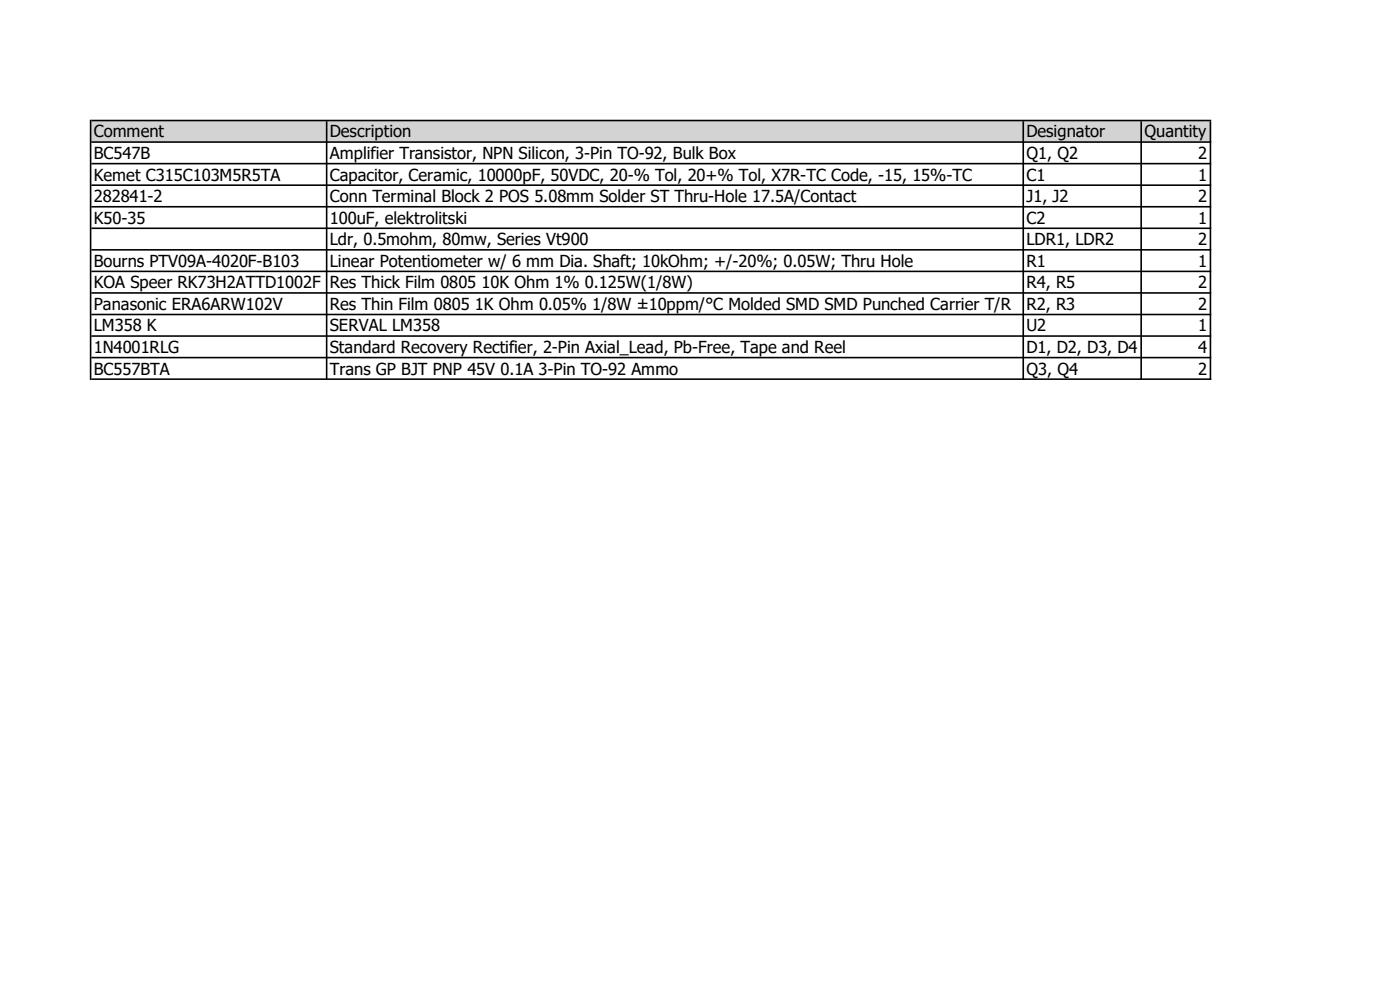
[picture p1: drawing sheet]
<svg xmlns="http://www.w3.org/2000/svg" width="297mm" height="210mm" viewBox="0 0 297 210" stroke-linecap="round" stroke-linejoin="round" font-family="sans-serif">
<defs><g id="words">
<g font-size="3.5">
<text x="19.9" y="29.2">Comment</text>
<text x="70" y="29.2">Description</text>
<text x="217.8" y="29.2">Designator</text>
<text x="242.8" y="29.2">Quantity</text>
<text x="19.9" y="33.7">BC547B</text>
<text x="70" y="33.7">Amplifier Transistor, NPN Silicon, 3-Pin TO-92, Bulk Box</text>
<text x="217.8" y="33.7">Q1, Q2</text>
<text x="254.2" y="33.7">2</text>
<text x="19.9" y="38.3">Kemet C315C103M5R5TA</text>
<text x="70" y="38.3">Capacitor, Ceramic, 10000pF, 50VDC, 20-% Tol, 20+% Tol, X7R-TC Code, -15, 15%-TC</text>
<text x="217.8" y="38.3">C1</text>
<text x="254.2" y="38.3">1</text>
<text x="19.9" y="42.9">282841-2</text>
<text x="19.9" y="47.5">K50-35</text>
<text x="70" y="42.9">Conn Terminal Block 2 POS 5.08mm Solder ST Thru-Hole 17.5A/Contact</text>
<text x="70" y="47.5">100uF, elektrolitski</text>
<text x="217.8" y="42.9">J1, J2</text>
<text x="217.8" y="47.5">C2</text>
<text x="254.2" y="42.9">2</text>
<text x="254.2" y="47.5">1</text>
<text x="70" y="52">Ldr, 0.5mohm, 80mw, Series Vt900</text>
<text x="217.8" y="52">LDR1, LDR2</text>
<text x="254.2" y="52">2</text>
<text x="19.9" y="56.6">Bourns PTV09A-4020F-B103</text>
<text x="70" y="56.6">Linear Potentiometer w/ 6 mm Dia. Shaft; 10kOhm; +/-20%; 0.05W; Thru Hole</text>
<text x="217.8" y="56.6">R1</text>
<text x="254.2" y="56.6">1</text>
<text x="19.9" y="61.2">KOA Speer RK73H2ATTD1002F</text>
<text x="19.9" y="65.7">Panasonic ERA6ARW102V</text>
<text x="70" y="61.2">Res Thick Film 0805 10K Ohm 1% 0.125W(1/8W)</text>
<text x="70" y="65.7">Res Thin Film 0805 1K Ohm 0.05% 1/8W ±10ppm/°C Molded SMD SMD Punched Carrier T/R</text>
<text x="217.8" y="61.2">R4, R5</text>
<text x="217.8" y="65.7">R2, R3</text>
<text x="254.2" y="61.2">2</text>
<text x="254.2" y="65.7">2</text>
<text x="19.9" y="70.3">LM358 K</text>
<text x="70" y="70.3">SERVAL LM358</text>
<text x="217.8" y="70.3">U2</text>
<text x="254.2" y="70.3">1</text>
<text x="19.9" y="74.9">1N4001RLG</text>
<text x="70" y="74.9">Standard Recovery Rectifier, 2-Pin Axial_Lead, Pb-Free, Tape and Reel</text>
<text x="217.8" y="74.9">D1, D2, D3, D4</text>
<text x="254.2" y="74.9">4</text>
<text x="19.9" y="79.5">BC557BTA</text>
<text x="70" y="79.5">Trans GP BJT PNP 45V 0.1A 3-Pin TO-92 Ammo</text>
<text x="217.8" y="79.5">Q3, Q4</text>
<text x="254.2" y="79.5">2</text>
</g>
</g></defs>
<path d="M19.4 25.7h237.4v4.5h-237.4z" fill="#d3d3d3"/>
<g fill="#000">
<path d="M19 25.4h.4v55.2h-.4zM69.1 25.7h.4v54.9h-.4zM216.9 25.7h.4v54.9h-.4zM241.9 25.7h.4v54.9h-.4zM256.6 25.7h.4v54.9h-.4z" fill-rule="evenodd"/>
<path d="M19.4 25.4h237.6v.3h-237.6zM19.4 30h237.6v.3h-237.6zM19.4 34.5h237.6v.4h-237.6zM19.4 39.1h237.6v.4h-237.6zM19.4 43.7h237.6v.3h-237.6zM19.4 48.3h237.6v.3h-237.6zM19.4 52.8h237.6v.4h-237.6zM19.4 57.4h237.6v.3h-237.6zM19.4 62h237.6v.3h-237.6zM19.4 66.5h237.6v.4h-237.6zM19.4 71.1h237.6v.4h-237.6zM19.4 75.7h237.6v.3h-237.6zM19.4 80.3h237.6v.3h-237.6z" fill-rule="evenodd"/>
</g>
<use href="#words"/>
</svg>
